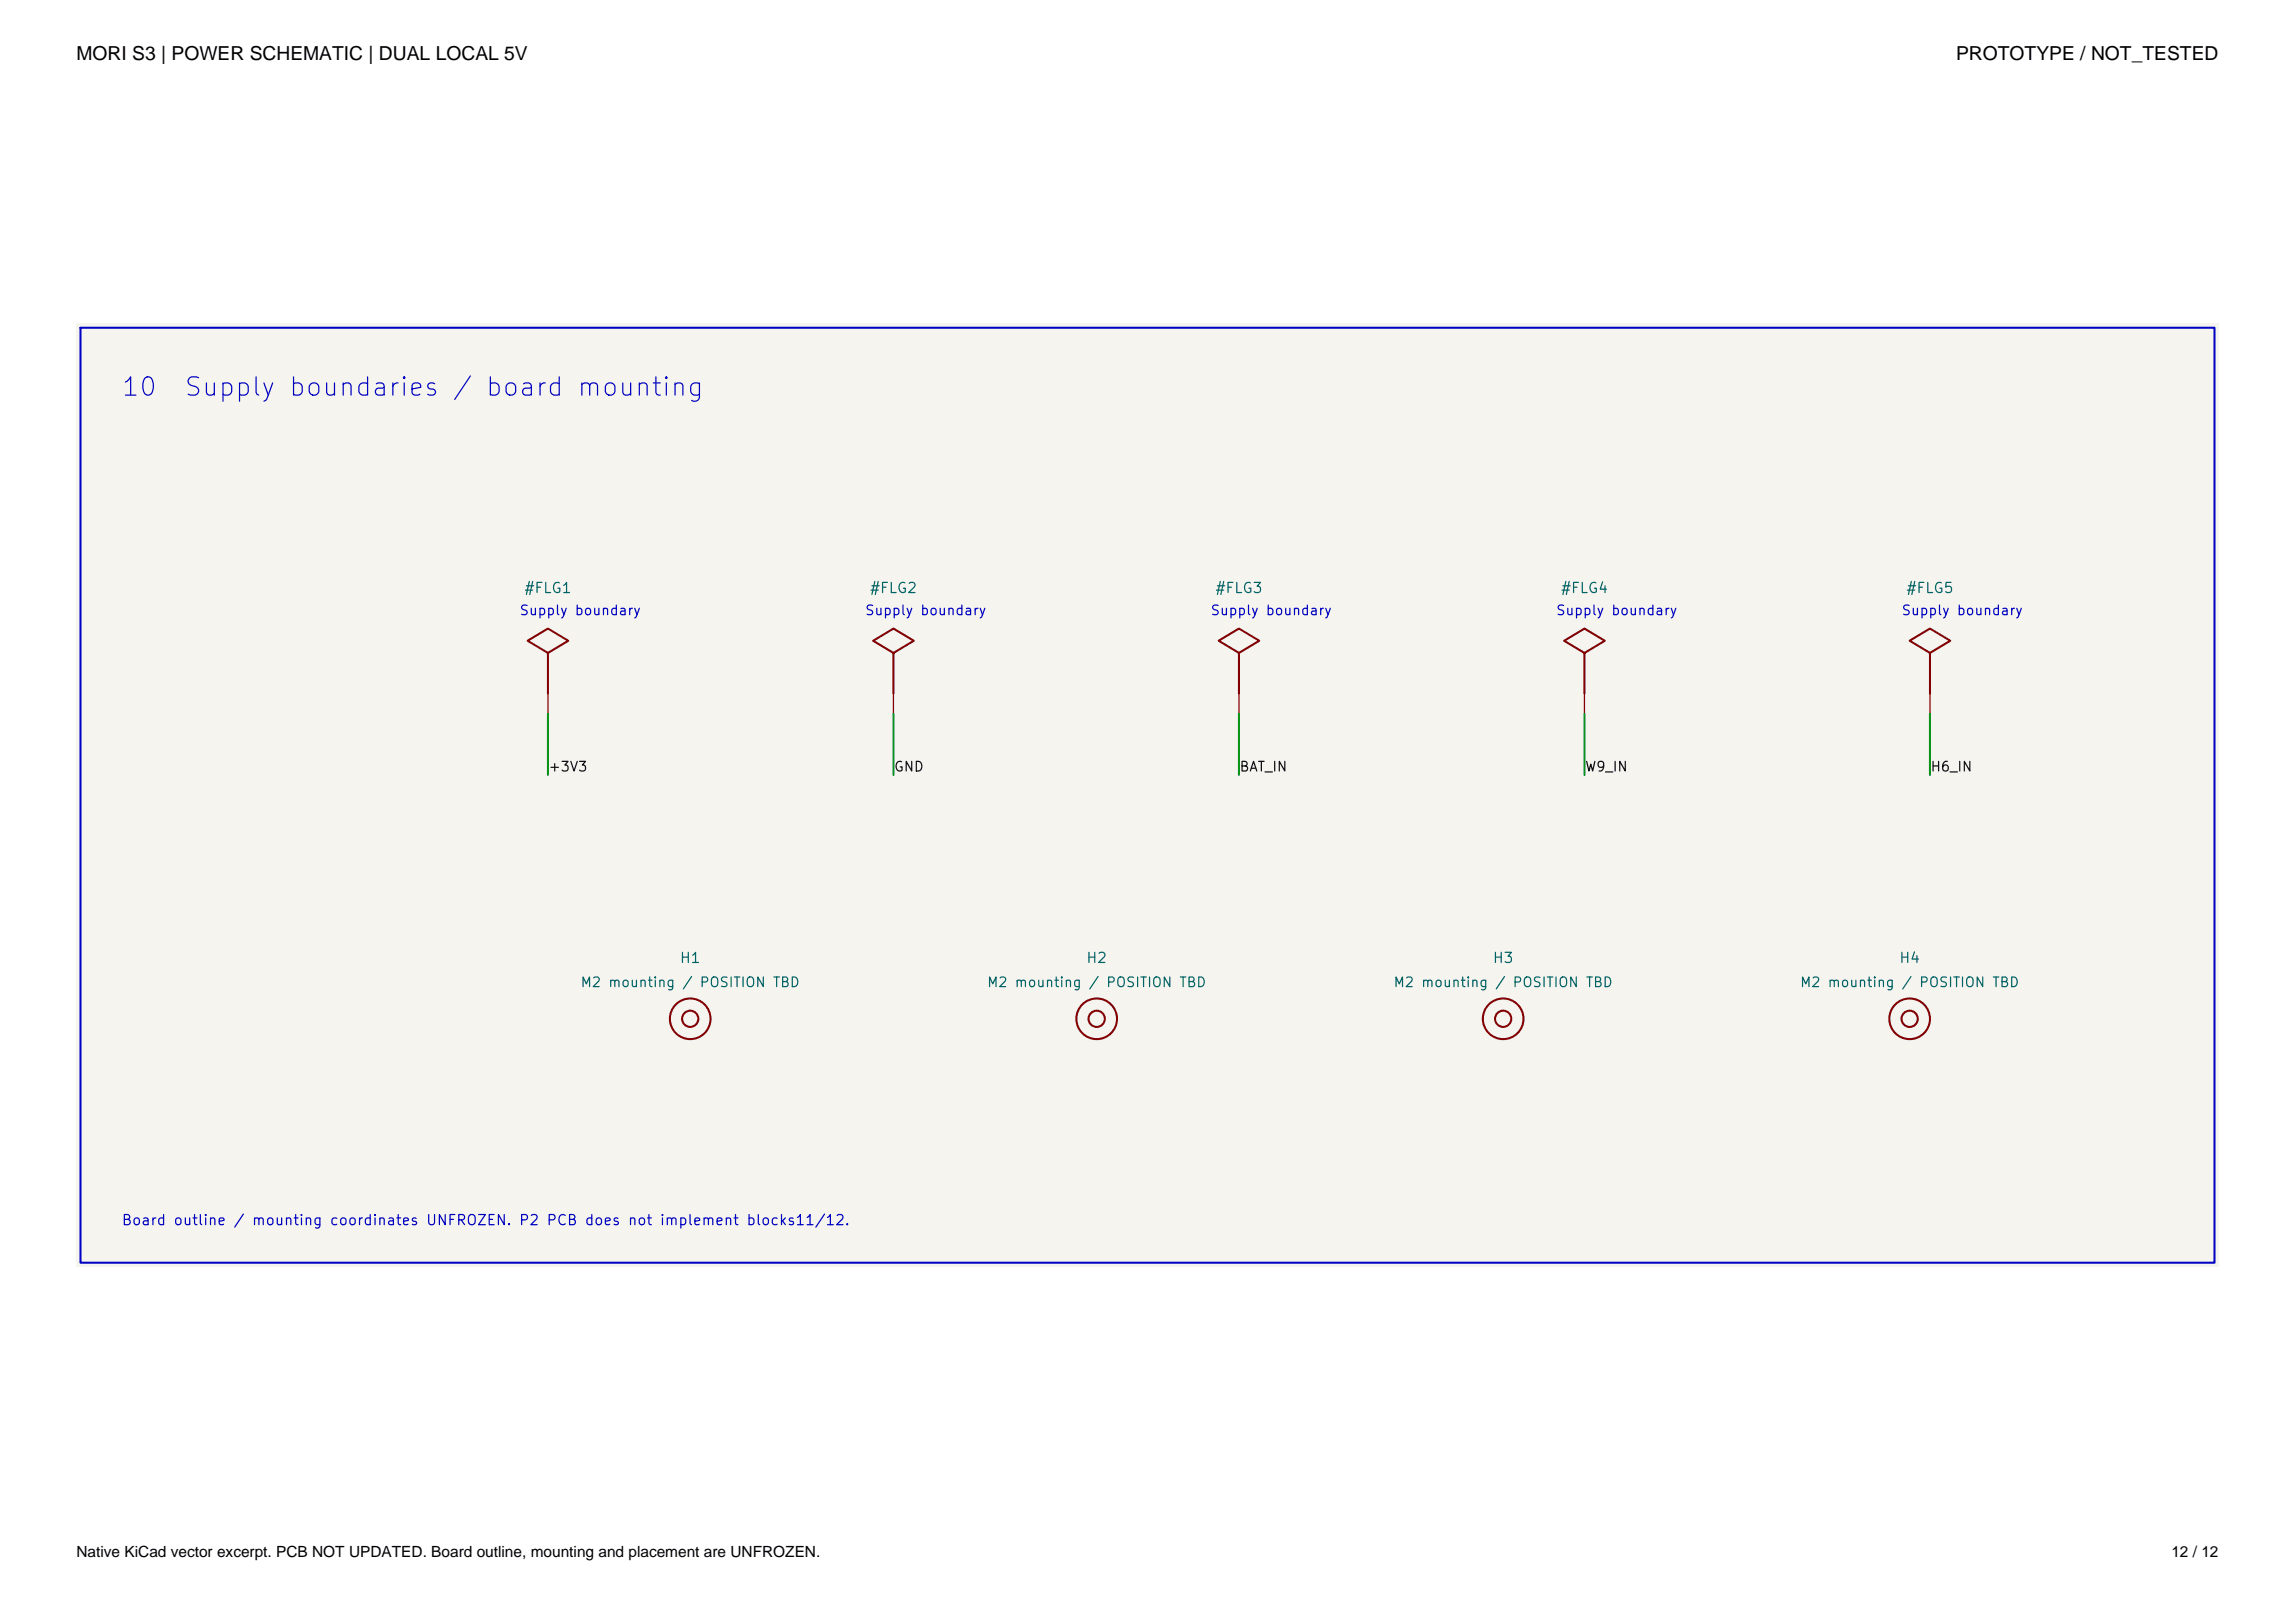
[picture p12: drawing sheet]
<svg xmlns="http://www.w3.org/2000/svg" width="420mm" height="297mm" viewBox="0 0 420 297" stroke-linecap="round" stroke-linejoin="round" font-family="sans-serif">
<defs><g id="words">
<g font-size="3.5">
<text x="14" y="11">MORI S3 | POWER SCHEMATIC | DUAL LOCAL 5V</text>
<text x="358" y="11">PROTOTYPE / NOT_TESTED</text>
</g>
<g font-size="3.3" fill="#0000c2">
<text x="22" y="73.3">10</text>
<text x="33.5" y="73.3">Supply boundaries / board mounting</text>
</g>
<g font-size="2.8">
<text x="14" y="285">Native KiCad vector excerpt. PCB NOT UPDATED. Board outline, mounting and placement are UNFROZEN.</text>
<text x="397.4" y="285">12 / 12</text>
</g>
<g font-size="1.9" fill="#006464">
<text x="95.8" y="109">#FLG1</text>
<text x="159" y="109">#FLG2</text>
<text x="222.3" y="109">#FLG3</text>
<text x="285.5" y="109">#FLG4</text>
<text x="348.7" y="109">#FLG5</text>
<text x="124.3" y="176.7">H1</text>
<text x="198.7" y="176.7">H2</text>
<text x="273" y="176.7">H3</text>
<text x="347.4" y="176.7">H4</text>
</g>
<text font-size="1.9" fill="#0000c2" x="22.1" y="224.7">Board outline / mounting coordinates UNFROZEN. P2 PCB does not implement blocks11/12.</text>
<g font-size="1.8" fill="#0000c2">
<text x="94.9" y="113">Supply boundary</text>
<text x="158.2" y="113">Supply boundary</text>
<text x="221.4" y="113">Supply boundary</text>
<text x="284.6" y="113">Supply boundary</text>
<text x="347.9" y="113">Supply boundary</text>
</g>
<g font-size="1.8" fill="#0f0f0f">
<text x="100.2" y="141.6">+3V3</text>
<text x="163.5" y="141.6">GND</text>
<text x="226.7" y="141.6">BAT_IN</text>
<text x="289.9" y="141.6">W9_IN</text>
<text x="353.2" y="141.6">H6_IN</text>
</g>
<g font-size="1.8" fill="#006464">
<text x="106.1" y="181.1">M2 mounting / POSITION TBD</text>
<text x="180.5" y="181.1">M2 mounting / POSITION TBD</text>
<text x="254.9" y="181.1">M2 mounting / POSITION TBD</text>
<text x="329.3" y="181.1">M2 mounting / POSITION TBD</text>
</g>
</g></defs>
<path d="M14 59.2h392.1v172.6h-392.1z" fill="#f5f4ef" stroke="#f5f4ef" stroke-width=".18"/>
<g fill="none" stroke="#840000" stroke-width=".37">
<path d="M100.3 119.5l3.7-2.2-3.7-2.3-3.7 2.3 3.7 2.2v7.4M163.5 119.5l3.7-2.2-3.7-2.3-3.7 2.3 3.7 2.2v7.4M226.7 119.5l3.8-2.2-3.8-2.3-3.7 2.3 3.7 2.2v7.4M290 119.5l3.7-2.2-3.7-2.3-3.8 2.3 3.8 2.2v7.4M353.2 119.5l3.7-2.2-3.7-2.3-3.7 2.3 3.7 2.2v7.4"/>
<circle cx="126.3" cy="186.4" r="3.7"/>
<circle cx="126.3" cy="186.4" r="1.49"/>
<circle cx="200.7" cy="186.4" r="3.7"/>
<circle cx="200.7" cy="186.4" r="1.49"/>
<circle cx="275.1" cy="186.4" r="3.7"/>
<circle cx="275.1" cy="186.4" r="1.49"/>
<circle cx="349.5" cy="186.4" r="3.7"/>
<circle cx="349.5" cy="186.4" r="1.49"/>
</g>
<path d="M100.3 126.9v3.7M163.5 126.9v3.7M226.7 126.9v3.7M290 126.9v3.7M353.2 126.9v3.7" fill="none" stroke="#840000" stroke-width=".22"/>
<path d="M100.3 130.6v11.2M163.5 130.6v11.2M226.7 130.6v11.2M290 130.6v11.2M353.2 130.6v11.2" fill="none" stroke="#009600" stroke-width=".37"/>
<path d="M14.7 60h390.6v171.1h-390.6z" fill="none" stroke="#0000c2" stroke-width=".37"/>
<use href="#words"/>
</svg>
